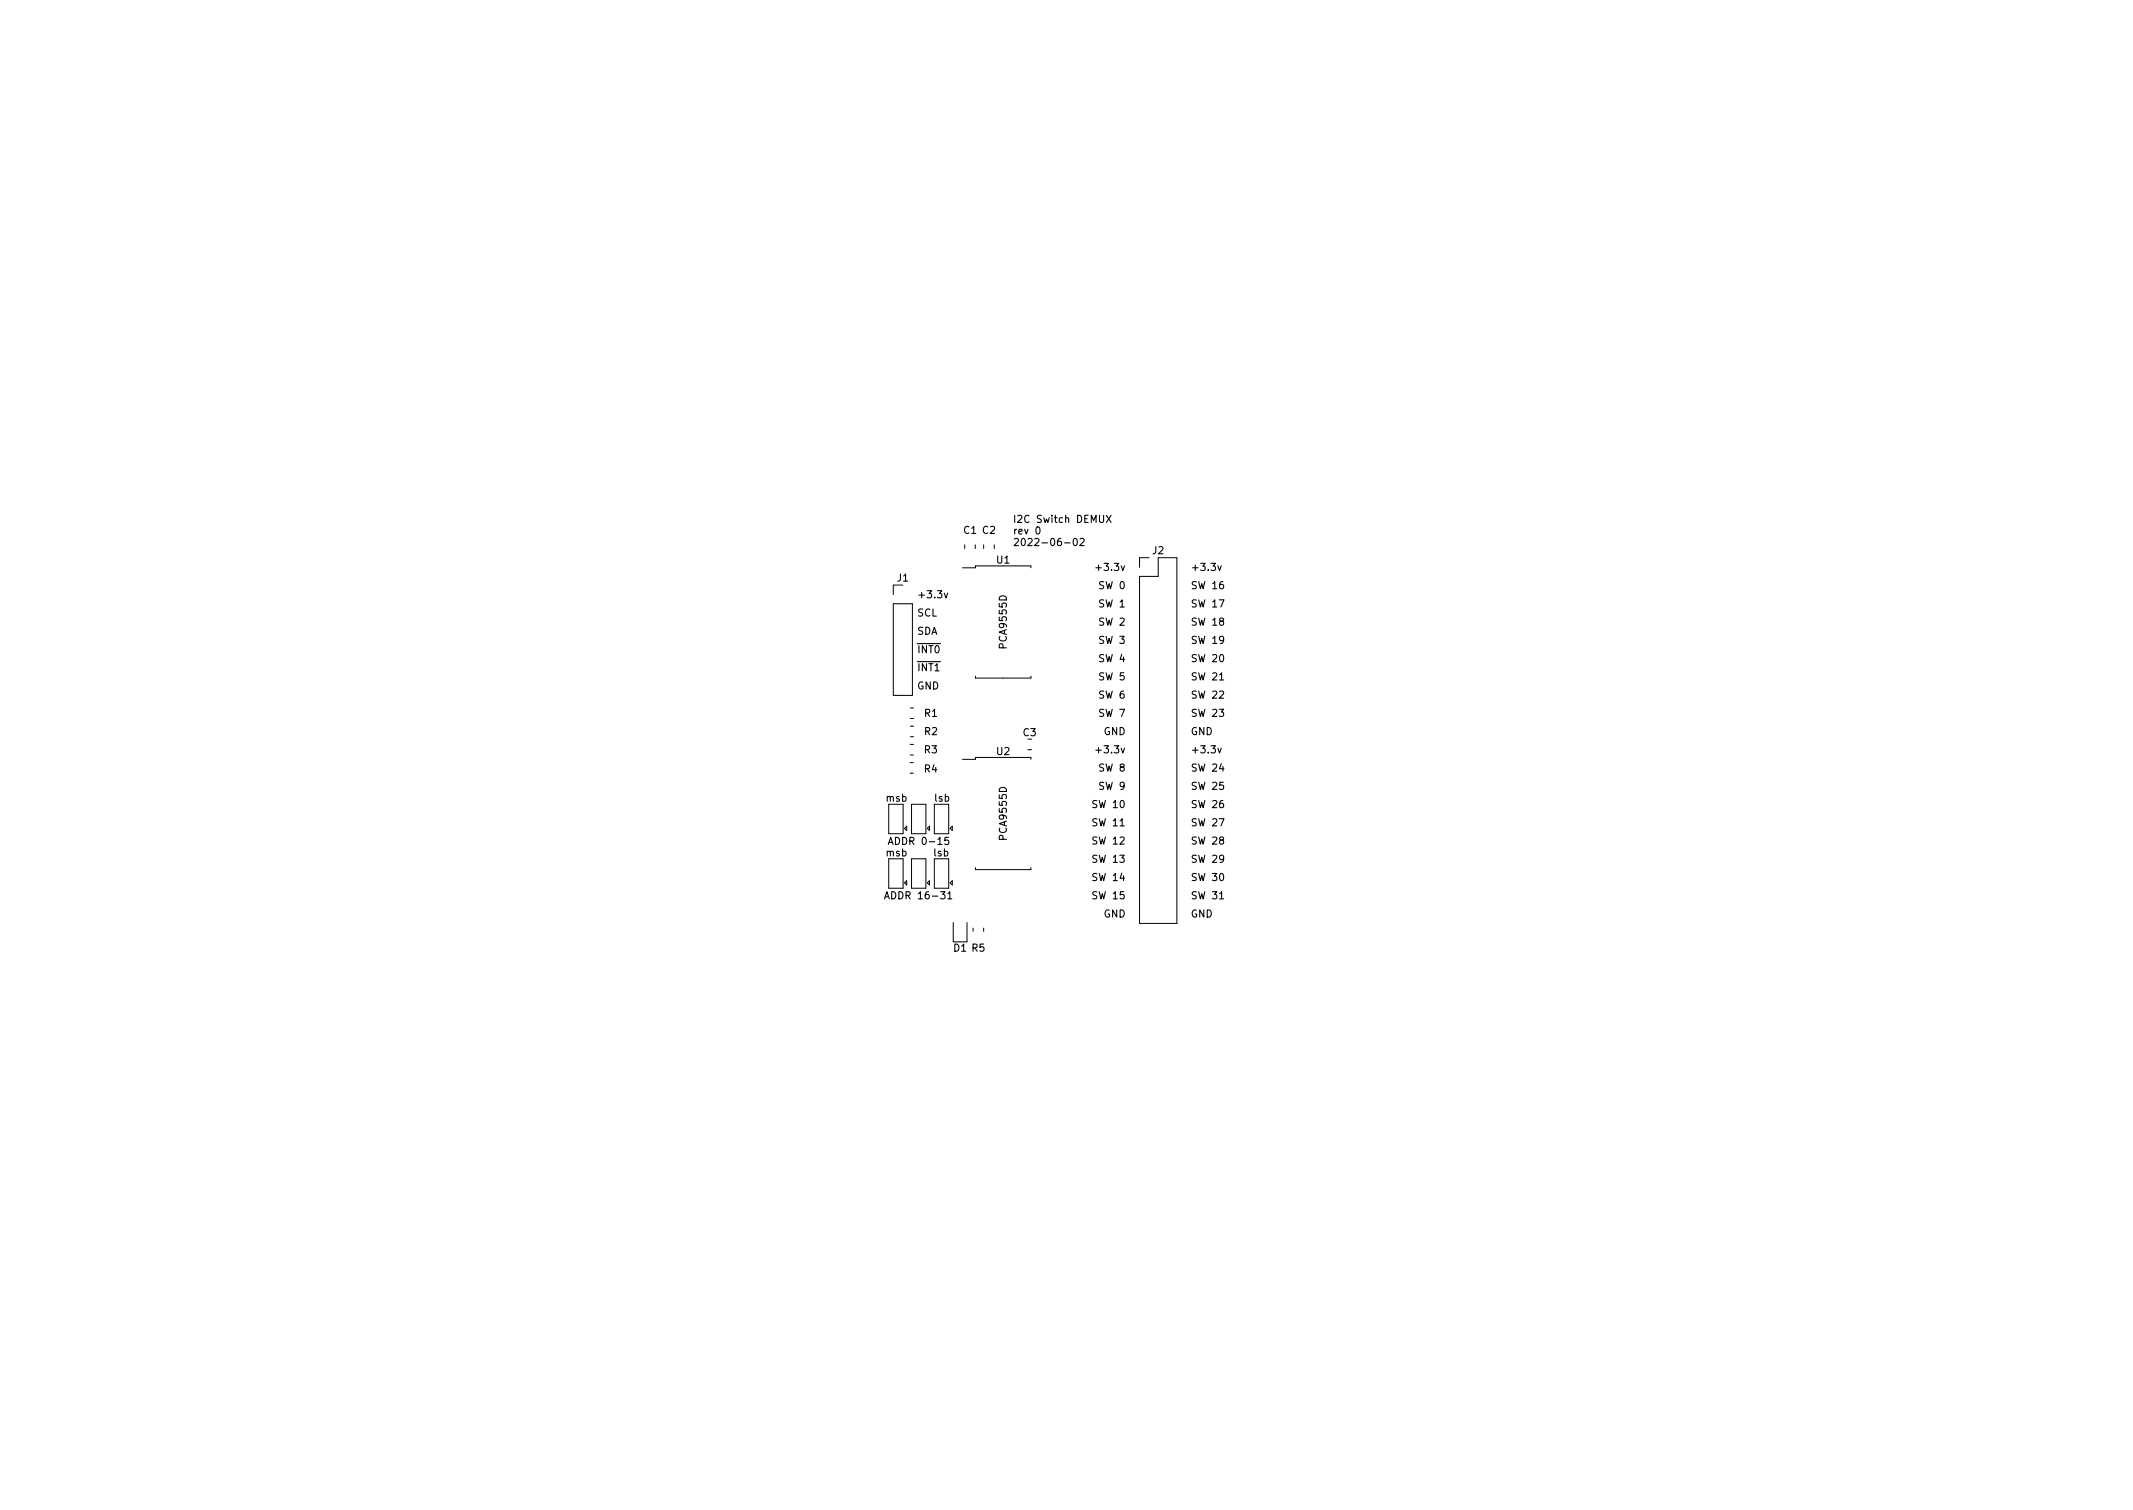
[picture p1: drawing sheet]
<svg xmlns="http://www.w3.org/2000/svg" width="297mm" height="210mm" viewBox="0 0 297 210" stroke-linecap="round" stroke-linejoin="round" font-family="sans-serif">
<defs><g id="words">
<g font-size="1.4">
<text x="134.2" y="74.3">C1 C2</text>
<text x="141" y="72.8">I2C Switch DEMUX</text>
<text x="141" y="74.4">rev 0</text>
<text x="141" y="76">2022-06-02</text>
<text x="160.5" y="77.2">J2</text>
<text x="125" y="81">J1</text>
<text x="127.6" y="83.3">+3.3v</text>
<text x="138.8" y="78.5">U1</text>
<text x="153.3" y="79.5">+3.3v</text>
<text x="153.4" y="82">SW 0</text>
<text x="165.7" y="79.5">+3.3v</text>
<text x="165.7" y="82">SW 16</text>
<text x="127.6" y="85.8">SCL</text>
<text x="127.6" y="88.4">SDA</text>
<text x="153.4" y="87.1">SW 2</text>
<text x="153.4" y="84.6">SW 1</text>
<text x="153.4" y="89.6">SW 3</text>
<text x="165.7" y="87.1">SW 18</text>
<text x="165.7" y="89.6">SW 19</text>
<text x="165.7" y="84.6">SW 17</text>
<text x="127.6" y="96">GND</text>
<text x="127.6" y="93.5">~{INT1}</text>
<text x="127.6" y="90.9">~{INT0}</text>
<text x="140.2" y="90.1" transform="rotate(-90 140.2 90.1)">PCA9555D</text>
<text x="153.4" y="92.2">SW 4</text>
<text x="153.4" y="94.7">SW 5</text>
<text x="165.7" y="94.7">SW 21</text>
<text x="165.7" y="92.2">SW 20</text>
<text x="128.8" y="99.8">R1</text>
<text x="153.4" y="99.8">SW 7</text>
<text x="153.4" y="97.3">SW 6</text>
<text x="165.7" y="97.3">SW 22</text>
<text x="165.7" y="99.8">SW 23</text>
<text x="128.7" y="107.6">R4</text>
<text x="128.7" y="104.9">R3</text>
<text x="128.8" y="102.3">R2</text>
<text x="138.8" y="105.1">U2</text>
<text x="142.5" y="102.5">C3</text>
<text x="153.3" y="104.9">+3.3v</text>
<text x="153.4" y="107.4">SW 8</text>
<text x="153.8" y="102.3">GND</text>
<text x="165.7" y="107.4">SW 24</text>
<text x="165.7" y="104.9">+3.3v</text>
<text x="165.7" y="102.3">GND</text>
<text x="123.4" y="111.6">msb</text>
<text x="130.2" y="111.6">lsb</text>
<text x="152.7" y="112.5">SW 10</text>
<text x="153.4" y="110">SW 9</text>
<text x="165.7" y="110">SW 25</text>
<text x="165.7" y="112.5">SW 26</text>
<text x="123.4" y="119.2">msb</text>
<text x="124.4" y="117.6">ADDR 0-15</text>
<text x="130.1" y="119.2">lsb</text>
<text x="140.2" y="116.8" transform="rotate(-90 140.2 116.8)">PCA9555D</text>
<text x="152.7" y="117.6">SW 12</text>
<text x="152.7" y="115">SW 11</text>
<text x="165.7" y="117.6">SW 28</text>
<text x="165.7" y="115">SW 27</text>
<text x="123.9" y="125.2">ADDR 16-31</text>
<text x="152.7" y="122.7">SW 14</text>
<text x="152.7" y="120.1">SW 13</text>
<text x="152.7" y="125.2">SW 15</text>
<text x="165.7" y="120.1">SW 29</text>
<text x="165.7" y="125.2">SW 31</text>
<text x="165.7" y="122.7">SW 30</text>
<text x="153.8" y="127.7">GND</text>
<text x="165.7" y="127.7">GND</text>
<text x="132.8" y="132.5">D1 R5</text>
</g>
</g></defs>
<g fill="none" stroke="#000" stroke-width=".15">
<path d="M144.4 73.5l.1-.1a.53 .53 0 0 1 .3 .5 .53 .53 0 0 1-.3 .5l-.1-.1-.1-.3zM148.3 75.6h.7M149.6 75h.1a.53 .53 0 0 1 .3 .5 .53 .53 0 0 1-.3 .5 .67 .67 0 0 1-.1-1zM150.4 75.1l.4-.1 .2 .3-.6 .7h.6M152.6 79.1h.8M154.1 71.8l.6 1M154.7 71.8l-.6 1M169.6 78.8l.2 .6 .3-.6M131.5 82.6l.2 .7 .3-.7M169.8 83.5h.7l-.5 1M169.8 98.8h.6l-.3 .3 .3 .1v.5l-.2 .1-.4-.1M169.8 96.3l.4-.1 .2 .3-.6 .7h.6"/>
<path d="M169.8 94.7h.6M170 91.2l.1-.1a.53 .53 0 0 1 .3 .5 .53 .53 0 0 1-.3 .5 .66 .66 0 0 1-.1-.9zM170 86.5l-.2-.2 .1-.1 .1-.1h.3l.1 .2v.1l-.5 .1-.1 .2 .1 .3 .1 .1 .3-.1 .1-.1v-.2l-.2-.2M170.3 81h-.3a.67 .67 0 0 0 0 1l.4-.1v-.3l-.2-.2h-.3l-.1 .2M170.4 89l-.2 .2h-.3l-.1-.2 .1-.4h.3l.2 .1a.66 .66 0 0 1-.3 .9h-.2M123.7 117.6l.3-1 .4 1M123.8 117.3h.5M132.1 116.6h-.5v.5l.1-.1h.3l.1 .2v.3l-.2 .1-.3-.1M152.6 104.5h.8M152.7 111.5h-.3l-.2 .2 .1 .2 .4 .2v.3l-.1 .1-.4-.1M152.7 119.1h-.3l-.2 .2 .1 .2 .4 .2v.3l-.1 .1-.4-.1M152.7 116.6l-.3-.1-.2 .2 .1 .3 .4 .2v.2l-.1 .1h-.4"/>
<path d="M152.7 114h-.3l-.2 .2 .1 .2 .4 .2v.3l-.1 .1h-.4M169.6 104.2l.2 .6 .3-.6M169.8 114h.7l-.5 1M170 117l-.2-.2 .1-.2 .1-.1 .3 .1 .1 .1v.2l-.5 .1-.1 .2 .1 .2 .1 .1h.3l.1-.1v-.2l-.2-.2M170.1 106.3l-.3 .7h.7M170.3 111.5h-.3a.67 .67 0 0 0 0 1l.4-.1v-.4l-.2-.2-.3 .1-.1 .1M170.4 108.9h-.5l-.1 .5 .2-.1h.3l.1 .2v.3l-.2 .1-.4-.1M170.4 119.5l-.2 .2h-.3l-.1-.2 .1-.4h.3l.2 .1a.66 .66 0 0 1-.3 .9h-.2M123.2 125.2l.3-1 .3 1M123.3 124.9h.4M132 124.4l.3-.2v1M132 125.2h.6"/>
<path d="M152.7 121.7l-.3-.1-.2 .2 .1 .2 .4 .2v.3l-.1 .1h-.4M152.7 124.2h-.3l-.2 .2 .1 .2 .4 .2v.3l-.1 .1-.4-.1M169.8 125.2h.6M170 121.7l.1-.1a.53 .53 0 0 1 .3 .5 .53 .53 0 0 1-.3 .5 .66 .66 0 0 1-.1-.9z"/>
</g>
<g fill="none" stroke="#000" stroke-width=".14">
<path d="M134 79.1h1.8v-.3h7.8v.3M134.3 75.9v.5M135.8 75.9v.5M137 75.9v.5M138.5 75.9v.5M160 77.7h-1.3v1.3M124.4 84.1h2.7v12.7h-2.7zM125.7 81.5h-1.3v1.3M126.8 98.6h.4M135.8 94.2v.2h7.8v-.2M158.7 80.3h2.6v-2.6h2.6v50.9h-5.2zM123.8 112v4.1h2v-4.1"/>
<path d="M123.8 119.6v4.1h2v-4.1M126 115.3l.3-.3v.6zM126.7 107.7h.5M126.7 106.2h.5M126.7 105.1h.5M126.7 103.7h.5M126.8 100h.4M126.8 101.1h.4M126.8 102.6h.4M126.9 112h2v4.1h-2zM126.9 119.6h2v4.1h-2zM129.1 115.3l.3-.3v.6z"/>
<path d="M130.1 112v4.1h2v-4.1M130.1 119.6v4.1h2v-4.1M132.3 115.3l.3-.3v.6zM134 105.7h1.8v-.2h7.8v.2M143.1 104.4h.6M126 122.9l.3-.3v.6zM129.1 122.9l.3-.3v.6zM132.3 122.9l.3-.3v.6zM132.7 128.5v2.6M134.7 128.5v2.6M135.5 129.2v.5M135.8 120.8v.3h7.8v-.3"/>
<path d="M137 129.2v.5"/>
</g>
<g fill="#fff" stroke="#fff" stroke-width=".14">
<circle cx="142.6" cy="82.2" r=".2"/>
<circle cx="142.6" cy="80.9" r=".2"/>
<circle cx="124.7" cy="101.8" r=".2"/>
<circle cx="132.2" cy="101.7" r=".2"/>
<circle cx="133" cy="114" r=".2"/>
<circle cx="139.7" cy="96.7" r=".2"/>
<circle cx="129.9" cy="110" r=".2"/>
<circle cx="129.5" cy="114" r=".2"/>
<circle cx="126.4" cy="114" r=".2"/>
<circle cx="131.8" cy="106.5" r=".2"/>
<circle cx="141.4" cy="121.9" r=".2"/>
<circle cx="132.7" cy="121.7" r=".2"/>
<circle cx="147.3" cy="83.4" r=".2"/>
<circle cx="136.8" cy="83.4" r=".2"/>
<circle cx="136.8" cy="110.1" r=".2"/>
<circle cx="146.8" cy="84.8" r=".2"/>
<circle cx="136.8" cy="84.7" r=".2"/>
<circle cx="136.8" cy="111.4" r=".2"/>
<circle cx="147.6" cy="86" r=".2"/>
<circle cx="136.8" cy="86" r=".2"/>
<circle cx="136.8" cy="112.6" r=".2"/>
<circle cx="146.8" cy="87.2" r=".2"/>
<circle cx="136.8" cy="87.2" r=".2"/>
<circle cx="136.8" cy="113.9" r=".2"/>
<circle cx="147.6" cy="88.6" r=".2"/>
<circle cx="136.8" cy="88.5" r=".2"/>
<circle cx="136.8" cy="115.2" r=".2"/>
<circle cx="146.8" cy="89.8" r=".2"/>
<circle cx="136.8" cy="89.8" r=".2"/>
<circle cx="136.8" cy="116.5" r=".2"/>
<circle cx="136.8" cy="91.1" r=".2"/>
<circle cx="147.6" cy="91.1" r=".2"/>
<circle cx="136.8" cy="117.7" r=".2"/>
<circle cx="146.8" cy="92.3" r=".2"/>
<circle cx="136.8" cy="92.3" r=".2"/>
<circle cx="136.8" cy="119" r=".2"/>
<circle cx="133.3" cy="107.6" r=".2"/>
<circle cx="129.5" cy="121.6" r=".2"/>
<circle cx="126.4" cy="121.7" r=".2"/>
<circle cx="133" cy="109.5" r=".2"/>
<circle cx="135.1" cy="121.7" r=".2"/>
<circle cx="138.4" cy="130.4" r=".2"/>
<circle cx="140.1" cy="75.2" r=".2"/>
<circle cx="141.4" cy="102" r=".2"/>
<circle cx="128" cy="118.1" r=".2"/>
<circle cx="135" cy="95.5" r=".2"/>
<circle cx="132.8" cy="75.2" r=".2"/>
<circle cx="125.7" cy="82.8" r=".5"/>
<circle cx="125.7" cy="85.3" r=".5"/>
<circle cx="125.7" cy="87.9" r=".5"/>
<circle cx="125.7" cy="90.4" r=".5"/>
<circle cx="125.7" cy="93" r=".5"/>
<circle cx="125.7" cy="95.5" r=".5"/>
<circle cx="170.2" cy="73.9" r="1.6"/>
<circle cx="170.2" cy="131.1" r="1.6"/>
<circle cx="125.7" cy="131.1" r="1.6"/>
<circle cx="160" cy="79" r=".5"/>
<circle cx="162.6" cy="79" r=".5"/>
<circle cx="160" cy="81.5" r=".5"/>
<circle cx="162.6" cy="81.5" r=".5"/>
<circle cx="160" cy="84.1" r=".5"/>
<circle cx="162.6" cy="84.1" r=".5"/>
<circle cx="160" cy="86.6" r=".5"/>
<circle cx="162.6" cy="86.6" r=".5"/>
<circle cx="160" cy="89.1" r=".5"/>
<circle cx="162.6" cy="89.1" r=".5"/>
<circle cx="160" cy="91.7" r=".5"/>
<circle cx="162.6" cy="91.7" r=".5"/>
<circle cx="160" cy="94.2" r=".5"/>
<circle cx="162.6" cy="94.2" r=".5"/>
<circle cx="160" cy="96.8" r=".5"/>
<circle cx="162.6" cy="96.8" r=".5"/>
<circle cx="160" cy="99.3" r=".5"/>
<circle cx="162.6" cy="99.3" r=".5"/>
<circle cx="160" cy="101.8" r=".5"/>
<circle cx="162.6" cy="101.8" r=".5"/>
<circle cx="160" cy="104.4" r=".5"/>
<circle cx="162.6" cy="104.4" r=".5"/>
<circle cx="160" cy="106.9" r=".5"/>
<circle cx="162.6" cy="106.9" r=".5"/>
<circle cx="160" cy="109.5" r=".5"/>
<circle cx="162.6" cy="109.5" r=".5"/>
<circle cx="160" cy="112" r=".5"/>
<circle cx="162.6" cy="112" r=".5"/>
<circle cx="160" cy="114.5" r=".5"/>
<circle cx="162.6" cy="114.5" r=".5"/>
<circle cx="160" cy="117.1" r=".5"/>
<circle cx="162.6" cy="117.1" r=".5"/>
<circle cx="160" cy="119.6" r=".5"/>
<circle cx="162.6" cy="119.6" r=".5"/>
<circle cx="160" cy="122.2" r=".5"/>
<circle cx="162.6" cy="122.2" r=".5"/>
<circle cx="160" cy="124.7" r=".5"/>
<circle cx="162.6" cy="124.7" r=".5"/>
<circle cx="160" cy="127.2" r=".5"/>
<circle cx="162.6" cy="127.2" r=".5"/>
<circle cx="125.7" cy="73.9" r="1.6"/>
</g>
<use href="#words"/>
</svg>
